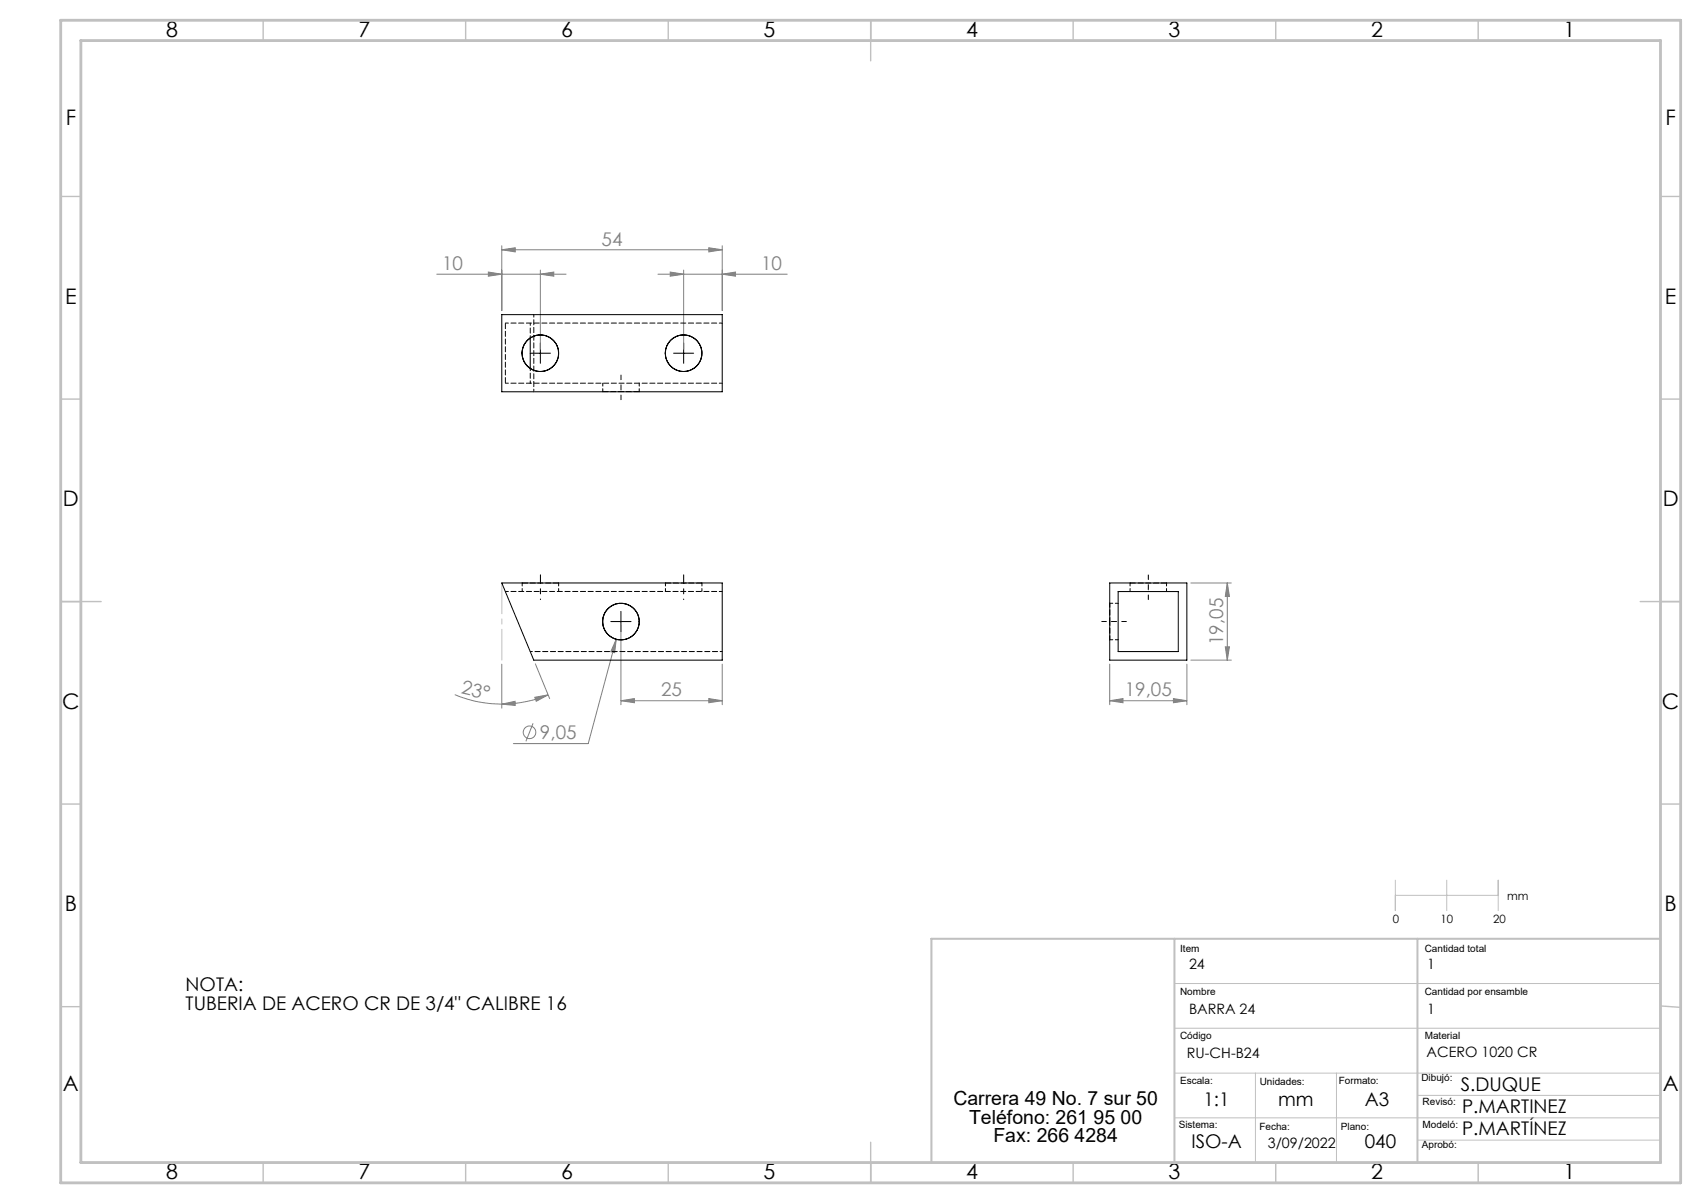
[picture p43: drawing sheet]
<svg xmlns="http://www.w3.org/2000/svg" width="420mm" height="297mm" viewBox="0 0 420 297" stroke-linecap="round" stroke-linejoin="round" font-family="sans-serif">
<defs><g id="words">
<g font-size="5.3">
<text x="41" y="9">8</text>
<text x="88.5" y="9">7</text>
<text x="138.5" y="9">6</text>
<text x="188.5" y="9">5</text>
<text x="238.5" y="9">4</text>
<text x="288.5" y="9">3</text>
<text x="338.5" y="9">2</text>
<text x="386" y="9">1</text>
<text x="16.2" y="30.8">F</text>
<text x="411.2" y="30.8">F</text>
<text x="16.1" y="75">E</text>
<text x="411.1" y="75">E</text>
<text x="15.5" y="125">D</text>
<text x="410.5" y="125">D</text>
<text x="15.4" y="175">C</text>
<text x="410.4" y="175">C</text>
<text x="16" y="225">B</text>
<text x="411" y="225">B</text>
<text x="15.5" y="269.3">A</text>
<text x="410.5" y="269.3">A</text>
<text x="41" y="291">8</text>
<text x="88.5" y="291">7</text>
<text x="138.5" y="291">6</text>
<text x="188.5" y="291">5</text>
<text x="238.5" y="291">4</text>
<text x="288.5" y="291">3</text>
<text x="338.5" y="291">2</text>
<text x="386" y="291">1</text>
</g>
<g font-size="4.8">
<text x="235.4" y="272.9">Carrera 49 No. 7 sur 50</text>
<text x="239.3" y="277.4">Teléfono: 261 95 00</text>
<text x="245.3" y="281.9">Fax: 266 4284</text>
</g>
<g font-size="4.7" fill="#808080">
<text x="148.5" y="60.6">54</text>
<text x="109.2" y="66.6">10</text>
<text x="187.9" y="66.6">10</text>
<text x="302" y="159.3" transform="rotate(-90 302 159.3)">19,05</text>
<text x="113.7" y="171.1" transform="rotate(14 113.7 171.1)">23°</text>
<text x="163.2" y="172">25</text>
<text x="277.7" y="172">19,05</text>
<text x="133.3" y="182.5">9,05</text>
</g>
<g font-size="4.7">
<text x="45.8" y="244.7">NOTA:</text>
<text x="45.8" y="249.3">TUBERIA DE ACERO CR DE 3/4&quot; CALIBRE 16</text>
<text x="360.7" y="269.2">S.DUQUE</text>
<text x="297.2" y="272.9">1:1</text>
<text x="315.6" y="272.9">mm</text>
<text x="337" y="272.9">A3</text>
<text x="361" y="274.8">P.MARTINEZ</text>
<text x="361" y="280.2">P.MARTÍNEZ</text>
<text x="294.2" y="283.5">ISO-A</text>
<text x="337" y="283.5">040</text>
</g>
<g font-size="3.5">
<text x="293.6" y="239.2">24</text>
<text x="352.4" y="239.2">1</text>
<text x="293.6" y="250.2">BARRA 24</text>
<text x="352.4" y="250.2">1</text>
<text x="293.1" y="261.2">RU-CH-B24</text>
<text x="352.2" y="261.1">ACERO 1020 CR</text>
<text x="313" y="283.5">3/09/2022</text>
</g>
<g font-size="2.8">
<text x="343.9" y="227.8">0</text>
<text x="355.7" y="227.8">10</text>
<text x="368.7" y="227.8">20</text>
<text x="372.2" y="222.3">mm</text>
</g>
<g font-size="2.5">
<text x="291.4" y="235.1">Item</text>
<text x="351.8" y="235.1">Cantidad total</text>
<text x="291.4" y="245.5">Nombre</text>
<text x="351.8" y="245.5">Cantidad por ensamble</text>
<text x="291.4" y="256.5">Código</text>
<text x="351.8" y="256.5">Material</text>
<text x="291.4" y="267.7">Escala:</text>
<text x="311" y="267.8">Unidades:</text>
<text x="330.6" y="267.7">Formato:</text>
<text x="351" y="267">Dibujó:</text>
<text x="351.3" y="272.9">Revisó:</text>
<text x="291" y="278.4">Sistema:</text>
<text x="311" y="279">Fecha:</text>
<text x="331.1" y="279">Plano:</text>
<text x="351.3" y="278.4">Modeló:</text>
<text x="351.1" y="283.5">Aprobó:</text>
</g>
</g></defs>
<g fill="none" stroke="#808080" stroke-width=".25">
<path d="M107.8 67.7h32M120.6 67.2l3.3 .5-3.3 .5zM123.9 61.7l3.3-.5v1zM123.9 60.7v16M123.9 61.7h54.4M133.4 67.7l3.3-.5v1zM133.4 66.7v19.5M162.5 67.7h31.9M165.5 67.2l3.3 .5-3.3 .5zM168.8 66.7v19.5M175 61.2l3.3 .5-3.3 .5zM178.3 67.7l3.3-.5v1z"/>
<path d="M178.3 60.7v16M152.2 157.8l-.4 3.3-1-.2zM152.2 157.8l-7 25.8h-18.4M153.3 154.4v19.6M294 143.9h10M302.5 159.7h1.1l-.6 3.3zM303 143.9l.6 3.3h-1.1zM303 143.9v19.1M112.3 171.5l3 1.1 2.3 .6 3.1 .5 3.2 .1M123.9 173.8l3.3-.7v1.1zM123.9 164v10.8M131.6 178.6l-1.7 4.4"/>
<path d="M132 172.2l3.3-.6-2.9 1.5zM132.2 163.9l3.5 8.6M135.3 171.6a30.3 30.3 0 0 1-11.4 2.2M153.3 173l3.3-.5v1zM153.3 173h25M175 172.5l3.3 .5-3.3 .5zM178.3 164v10M274 173l3.3-.5v1zM274 173h19.1M274 164v10M289.7 172.5l3.4 .5-3.4 .5zM293.1 164v10"/>
<path d="M294 163h10"/>
<circle cx="130.7" cy="180.8" r="1.55"/>
</g>
<path d="M153.3 98.7v-6.1M272 153.4h6.1M283.5 148v-6.1" fill="none" stroke="#000" stroke-width=".25" stroke-dasharray="15.2 1.3 1.3 1.3" stroke-dashoffset="14.1"/>
<path d="M133.4 141.9v2M168.8 141.9v2" fill="none" stroke="#000" stroke-width=".25" stroke-dasharray="15.2 1.3 1.3 1.3"/>
<path d="M133.4 148v-4.1M168.8 148v-4.1" fill="none" stroke="#000" stroke-width=".25" stroke-dasharray="15.2 1.3 1.3 1.3" stroke-dashoffset="15.1"/>
<path d="M130.9 87.2h5M133.4 84.7v5M166.3 87.2h5M168.8 84.7v5M150.8 153.5h5M153.3 151v5" fill="none" stroke="#000" stroke-width=".25"/>
<path d="M123.9 143.9v19.1" fill="none" stroke="#c0c0c0" stroke-width=".25" stroke-dasharray="15.2 1.3 1.3 1.3" stroke-dashoffset="7.6"/>
<path d="M344.5 217.3v7.5M357.2 217.3v7.5M369.9 217.3v7.5M344.5 221h25.4M290 242.8h120M290 253.9h120M290 264.9h120M290 276h120M310 264.9v22.1M330 264.9v22.1M350 270.4h60M350 281.5h60" fill="none" stroke="#c0c0c0" stroke-width=".25"/>
<g fill="none" stroke="#c0c0c0" stroke-width=".35">
<path d="M65 5v5M115 5v5M165 5v5M215 5v10M265 5v5M315 5v5M365 5v5M15 48.5h5M410 48.5h5M15 98.5h5M410 98.5h5M15 148.5h10"/>
<path d="M405 148.5h10M15 198.5h5M410 198.5h5M15 248.5h5M410 248.4l5 .3M65 287v5M115 287v5M165 287v5M215 282v10M265 287v5M315 287v5M365 287v5"/>
</g>
<path d="M290 231.8v55.2M350 231.8v55.2M410 231.8h-180v55.2" fill="none" stroke="#c0c0c0" stroke-width=".5"/>
<path d="M15 5h400v287h-400zM20 10h390v277h-390z" fill="none" stroke="#c0c0c0" stroke-width=".7"/>
<g fill="#808080">
<path d="M123.9 173.8l3.3-.7v1.1zM132 172.2l3.3-.6-2.9 1.5z"/>
<path d="M153.3 173l3.3-.5v1zM175 172.5l3.3 .5-3.3 .5zM152.2 157.8l-1.4 3.1 1 .2z"/>
<path d="M274 173l3.3-.5v1zM289.7 172.5l3.4 .5-3.4 .5z"/>
<path d="M165.5 67.2l3.3 .5-3.3 .5zM178.3 67.7l3.3-.5v1z"/>
<path d="M175 61.2l3.3 .5-3.3 .5zM123.9 61.7l3.3-.5v1zM133.4 67.7l3.3-.5v1zM120.6 67.2l3.3 .5-3.3 .5z"/>
<path d="M302.5 159.7h1.1l-.6 3.3zM303 143.9l.6 3.3h-1.1z"/>
</g>
<g fill="none" stroke="#000" stroke-width=".25">
<path d="M123.9 77.7h54.4v19h-54.4zM130.9 83.5v7.4M123.9 143.9h54.4v19.1h-46.5zM274 143.9h19.1v19.1h-19.1zM276.1 146h14.8v14.9h-14.8z"/>
<circle cx="133.4" cy="87.2" r="4.5"/>
<circle cx="168.8" cy="87.2" r="4.5"/>
<circle cx="153.3" cy="153.5" r="4.5"/>
</g>
<g fill="none" stroke="#000" stroke-width=".25" stroke-dasharray="1.3 .6" stroke-dashoffset=".5">
<path d="M178.3 79.8h-53.5M148.8 94.6v2.1M157.8 96.7v-2.1M178.3 94.6h-53.5M128.9 143.9v2.1M137.9 146v-2.1M164.3 143.9v2.1M173.3 146v-2.1M178.3 146h-53.5M274 157.9h2.1M276.1 148.9h-2.1M279 143.9v2.1"/>
<path d="M288 146v-2.1"/>
</g>
<path d="M130.9 79.8v3.6M130.9 90.9v3.7M178.3 160.9h-47.4" fill="none" stroke="#000" stroke-width=".25" stroke-dasharray="1.3 .6" stroke-dashoffset=".7"/>
<path d="M124.8 94.6v-14.8M157.8 96.7h-9M128.9 143.9h9M164.3 143.9h9M279 143.9h9" fill="none" stroke="#000" stroke-width=".25" stroke-dasharray="1.3 .6" stroke-dashoffset="-.1"/>
<path d="M148.8 96.7h.1M157.9 96.7h-.1M128.9 143.9h.1M137.9 143.9h.1M164.3 143.9h.1M173.3 143.9h.1M274 158v-.1M274 148.9h.1M279 143.9h.1M288 143.9h.1" fill="none" stroke="#000" stroke-width=".25" stroke-dasharray="1.3 .6"/>
<path d="M131.8 77.7v19" fill="none" stroke="#000" stroke-width=".25" stroke-dasharray="1.3 .6" stroke-dashoffset=".6"/>
<path d="M274 153.4v-4.5M274 157.9v-4.5" fill="none" stroke="#000" stroke-width=".25" stroke-dasharray="1.3 .6" stroke-dashoffset=".3"/>
<use href="#words"/>
</svg>
